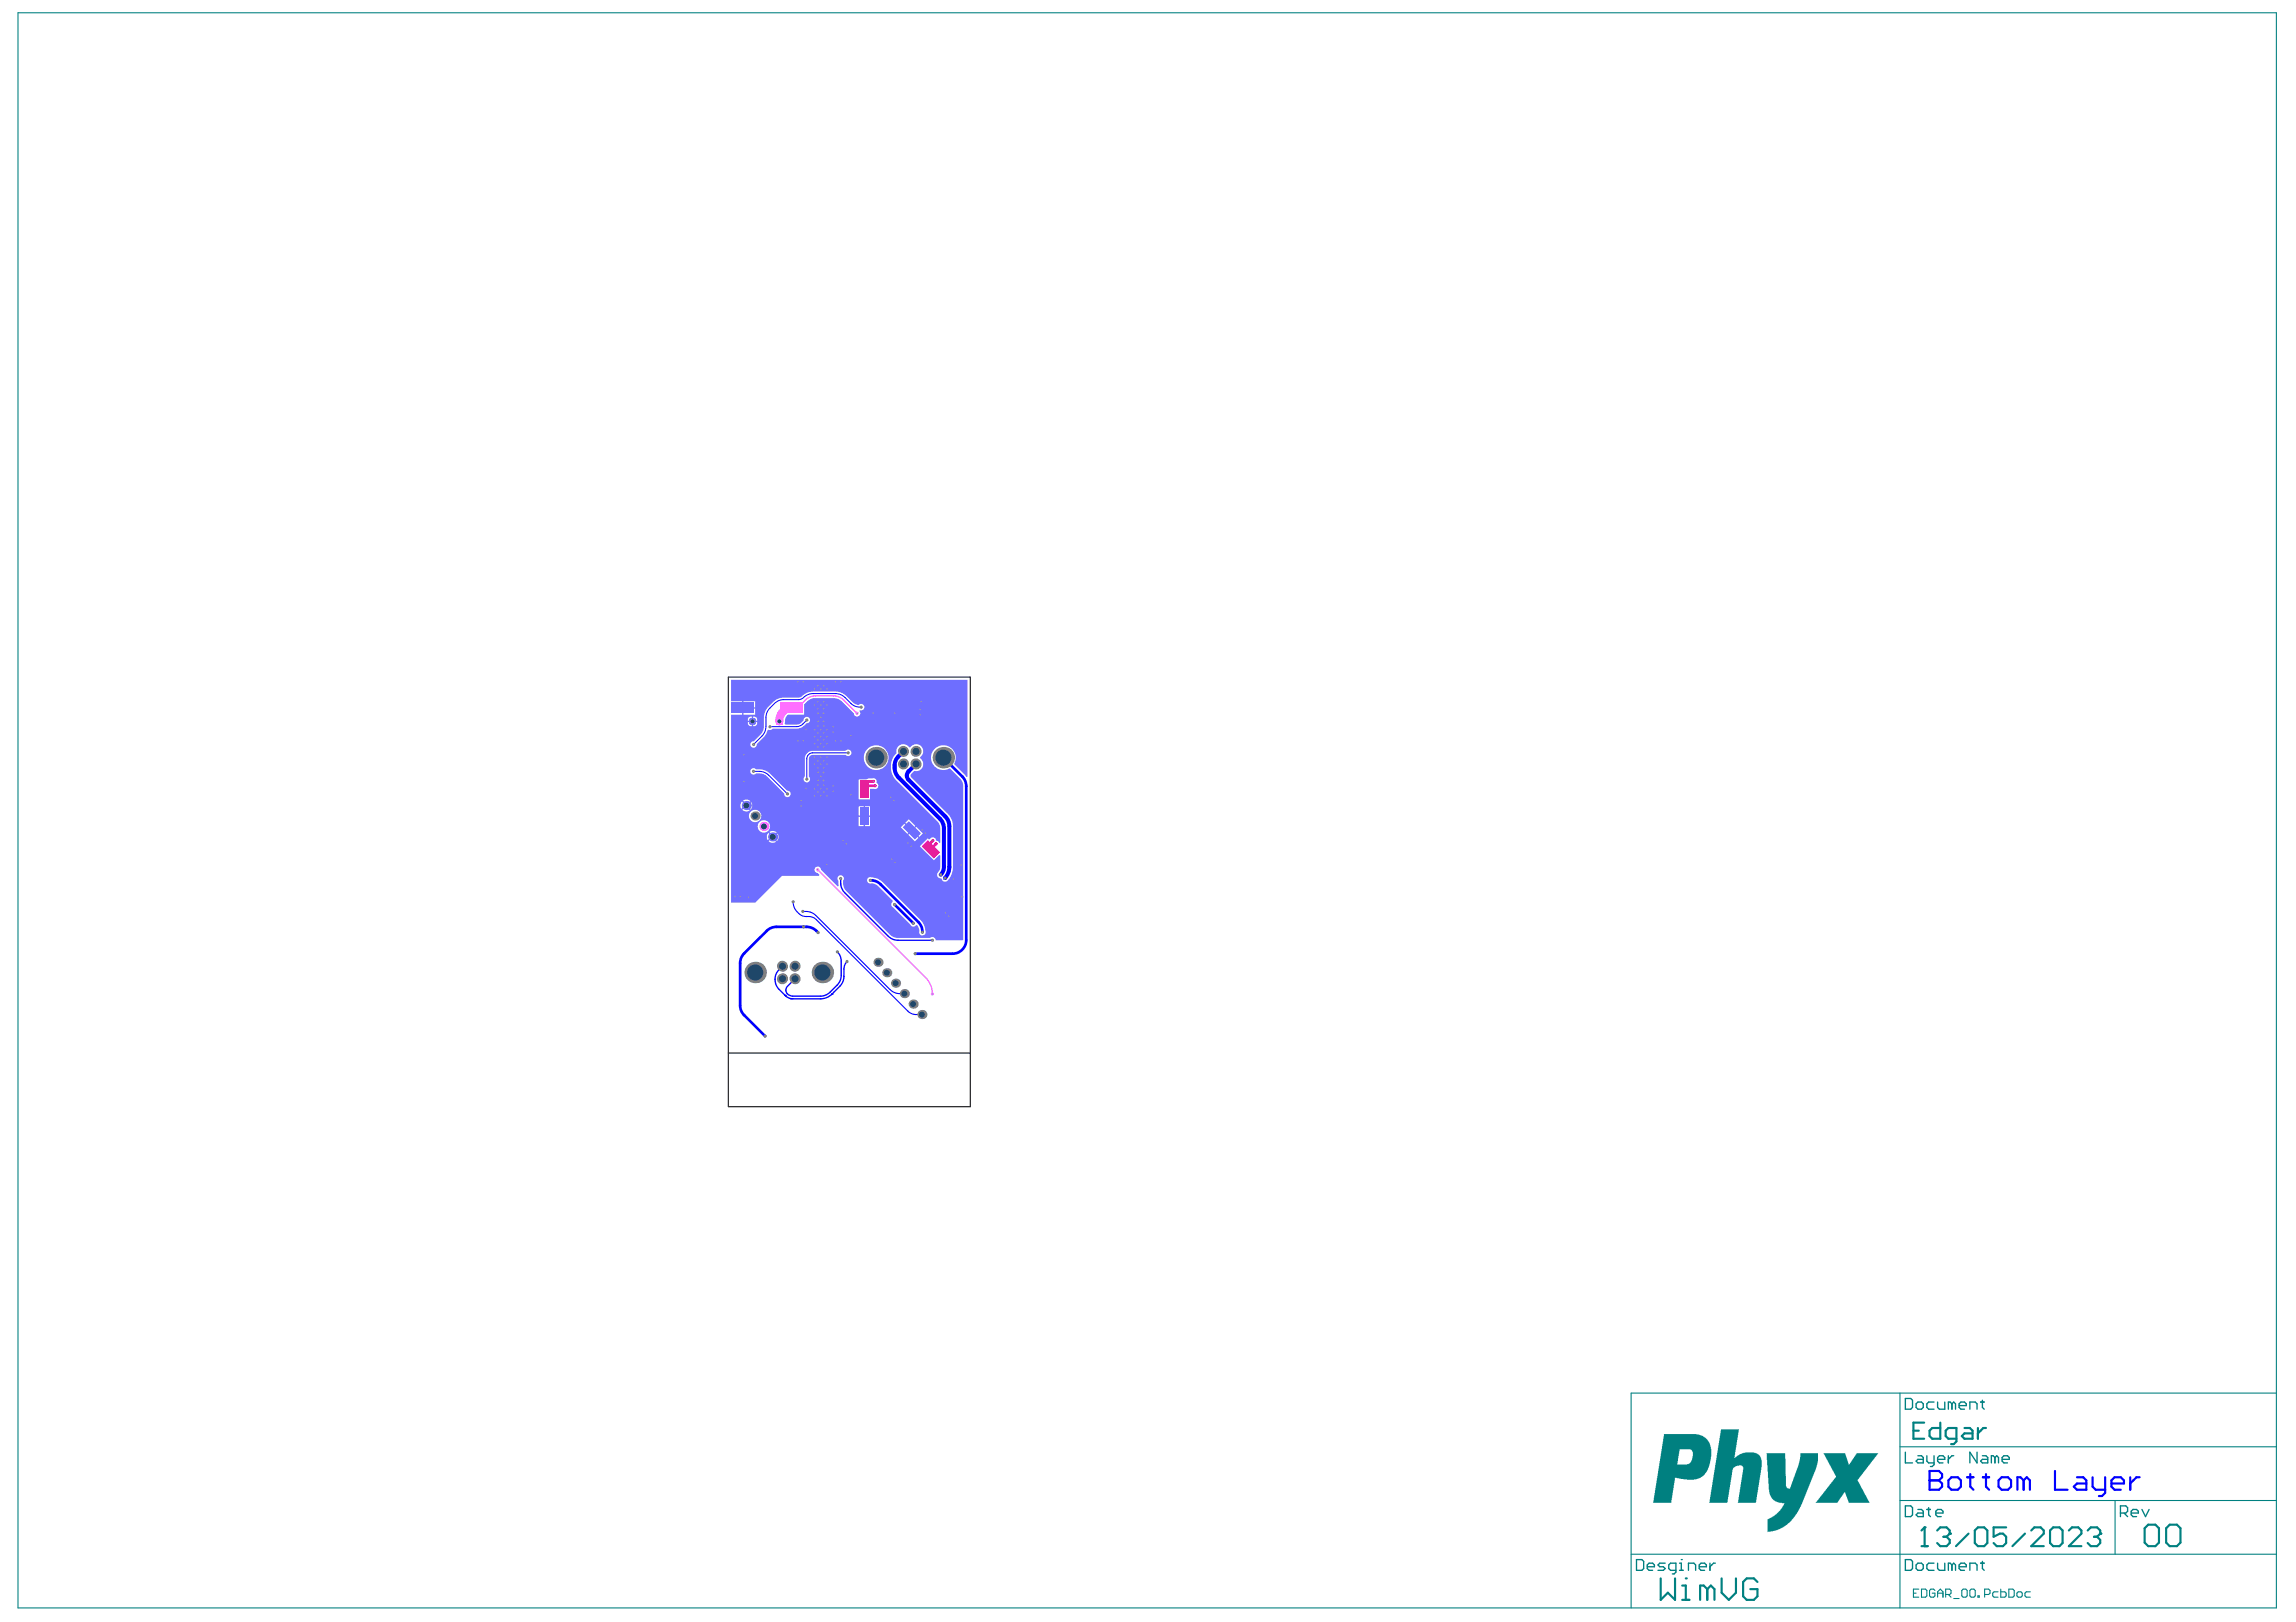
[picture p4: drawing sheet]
<svg xmlns="http://www.w3.org/2000/svg" width="297mm" height="210mm" viewBox="0 0 297 210" stroke-linecap="round" stroke-linejoin="round" font-family="sans-serif">
<g fill="#008080">
<path d="M222.7 185h2.3l-.6 3.7 .6-.5 .8-.2h1.3l.4 .2 .3 .4 .1 .4v.9l-.7 4.6h-2.4l.7-4.2a.58 .58 0 0 0-.1-.6h-.7l-.3 .2a.59 .59 0 0 0-.3 .6l-.6 4h-2.4z"/>
<path d="M228.5 188.1h2.4l.2 4.2v.2l.3 .2 .2-.1 1.1-3.1 .2-.9v-.5h2.3v1l-.4 1.3-1.8 4.6-.8 1.2-1 1.2-1 .5-.8 .3-.7 .1v-1.2a.45 .45 0 0 1 .4-.7l.7-.4 .5-.6 .5-.9h-.6l-.6-.2-.4-.4-.2-.4-.2-.7z"/>
<path d="M235.9 188.1h2.8l.4 1.4 .2-.1 .9-1.3h2.8l-2.6 3.3a.38 .38 0 0 0 .1 .5l1.4 2.6h-2.7l-.5-1.4h-.1l-.9 1.4h-2.8l2.2-2.8 .2-.3a.34 .34 0 0 0 .1-.6z"/>
<path d="M215.3 185.6h4.2l.8 .2 .6 .5 .4 .7 .1 .5-.1 1.4-.2 .8-.3 .7-.3 .5-.5 .3-.8 .3h-.9l-1.6-.3-.5 3.3h-2.3zM217.3 187.6l-.3 1.9h1.3l.3-.1 .3-.5 .1-.7a.57 .57 0 0 0-.3-.6z"/>
</g>
<g fill="none" stroke="#008080" stroke-width=".14">
<path d="M2.3 1.7h292.2v206.4h-292.2zM245.8 187.2h48.7M245.8 194.2h48.7M245.8 180.3v27.8M273.6 194.2v6.9M294.5 180.3h-83.5v27.8M211 201.1h83.5M247.5 206.2h.4M248.2 205.6h-.7v1.1h.7M248.6 205.6h.5l.2 .2v.7l-.2 .2h-.5zM250.3 205.8l-.1-.2h-.4l-.2 .2v.7l.2 .2h.4l.1-.2v-.3h-.3M250.7 206.2h.7"/>
<path d="M250.7 206.7v-.7l.3-.4 .4 .4v.7M251.7 206.3h.5l.2-.1v-.4l-.2-.2h-.5v1.1M252.1 206.3l.3 .4M252.8 206.9h.7M253.8 205.8l.2-.2h.3l.2 .2v.7l-.2 .2h-.3l-.2-.2zM254.8 205.8l.2-.2h.4l.1 .2v.7l-.1 .2h-.4l-.2-.2zM255.9 206.5h.2v.2h-.2zM256.8 206.3h.5l.2-.1v-.4l-.2-.2h-.5v1.1M258.5 206h-.5l-.2 .2v.3l.2 .2h.5M258.8 205.6v1.1h.6l.1-.2v-.3l-.1-.2h-.6M259.9 205.6h.5l.2 .2v.7l-.2 .2h-.5zM260.9 206.2l.2-.2h.4l.1 .2v.3l-.1 .2h-.4l-.2-.2z"/>
<path d="M262.7 206h-.6l-.1 .2v.3l.1 .2h.6"/>
</g>
<g fill="none" stroke="#008080" stroke-width=".28">
<path d="M247.5 185.1h.7M248.9 184.1h-1.4v2.1h1.4M249 197.7h.1M249 197.7v2.4M249 197.7l-.4 .4M250.6 198.1l.4-.4h.8l.4 .4v.4M251 184.1v2.1h-1l-.4-.4v-.7l.4-.3h1M251.4 198.9h.4M251.8 198.9l.4 .4v.4l-.4 .4h-.8l-.4-.4M252.2 198.5h.1M252.2 198.5l-.4 .4M253.1 186.2h-1l-.4-.4v-.7l.4-.3h1v1.7l-.3 .4h-.4"/>
<path d="M254.2 184.8h.6l.4 .3v1.1h-1l-.4-.4 .4-.3h1M254.7 198.5l-1.7 1.6M255.5 198.1l.4-.4h.8l.4 .4v1.6l-.4 .4h-.8l-.4-.4zM255.9 184.8v1.4M256.9 184.8h-.3l-.7 .7M259.5 197.7h-1.6v1.2l.8-.4h.4l.4 .4v.8l-.4 .4h-.8l-.4-.4M262 198.5l-1.6 1.6M262.8 198.1l.4-.4h.8l.4 .4v.4l-1.6 1.6h1.6M265.2 198.1l.4-.4h.8l.4 .4v1.6l-.4 .4h-.8l-.4-.4zM267.7 198.1l.4-.4h.8l.4 .4v.4l-1.6 1.6h1.6M270.1 198.1l.4-.4h.8l.4 .4v.4M270.9 198.9h.4"/>
<path d="M271.3 198.9l.4 .4v.4l-.4 .4h-.8l-.4-.4M271.7 198.5h.1M271.7 198.5l-.4 .4M277.5 197.8l.4-.5h.9l.5 .5v1.8l-.5 .5h-.9l-.4-.5zM280.2 197.8l.5-.5h.9l.5 .5v1.8l-.5 .5h-.9l-.5-.5zM214.8 204.3v2.7l1-.9 .9 .9v-2.7M217.6 207h1M217.6 205.2h.5v1.8M218.1 204.3h.1M220.9 205.6l-.5-.4h-.5v1.8M220.9 205.6v1.4M220.9 205.6l.4-.4 .5 .4v1.4"/>
<path d="M222.7 204.3v1.8l1 .9 .9-.9v-1.8M227.4 204.7l-.5-.4h-.9l-.5 .4v1.9l.5 .4h.9l.5-.4v-1h-1M248.6 200.1h.8"/>
</g>
<g fill="none" stroke="#008080" stroke-width=".17">
<path d="M246.5 194.9h.7l.2 .2v.9l-.2 .3h-.7zM246.5 181h.7l.2 .2v.9l-.2 .3h-.7zM246.5 187.9v1.4h.9M247.9 181.7l.2-.3h.5l.2 .3v.4l-.2 .3h-.5l-.2-.3zM248.1 195.3h.5l.2 .3v.7h-.7l-.2-.3 .2-.2h.7M248.1 188.4h.5l.2 .2v.7h-.7l-.2-.2 .2-.2h.7M249.3 195.3h.4M249.3 188.4v.7l.2 .2h.7M249.5 195.1v.9l.2 .3M250.2 181.4h-.7l-.2 .3v.4l.2 .3h.7M250.2 188.4v1.1l-.2 .3h-.3M250.4 195.8h1v-.2l-.3-.3h-.4l-.3 .3v.4l.3 .3h.4"/>
<path d="M250.7 181.4v.7l.2 .3h.7v-1M250.7 188.9h.9v-.3l-.2-.2h-.5l-.2 .2v.5l.2 .2h.5M252.1 188.4v.9M252.5 181.7l-.2-.3h-.2v1M252.5 181.7v.7M252.5 181.7l.3-.3 .2 .3v.7M252.8 188.4h-.3l-.4 .5M253.5 181.9h.9v-.2l-.3-.3h-.4l-.2 .3v.4l.2 .3h.4M254.8 182.4v-1h.7l.3 .3v.7M255.8 187.9v1.4l-1-1.4v1.4M256.2 181.4h.5M256.5 188.4h.4l.3 .2v.7h-.7l-.3-.2 .3-.2h.7"/>
<path d="M256.5 181.2v.9l.2 .3M258.1 188.6l-.2-.2h-.3v.9M258.1 188.6v.7M258.1 188.6l.2-.2 .3 .2v.7M259 188.9h.9v-.3l-.2-.2h-.5l-.2 .2v.5l.2 .2h.5M274.3 195.8h.7l.3-.2v-.5l-.3-.2h-.7v1.4M274.8 195.8l.5 .5M275.7 195.8h.9v-.2l-.2-.3h-.5l-.2 .3v.4l.2 .3h.5M277.1 195.3l.5 1 .4-1M211.7 201.8h.7l.2 .3v.9l-.2 .2h-.7zM213.1 202.8h.9v-.3l-.2-.2h-.5l-.2 .2v.5l.2 .2h.5M215.4 202.3h-.7l-.2 .2 .2 .3h.5l.2 .2-.2 .2h-.7"/>
<path d="M216.8 203.2h-.7l-.2-.2v-.5l.2-.2h.7v1.1l-.2 .3h-.2M217.3 203.2h.4M217.3 202.3h.2v.9M217.5 201.8h.1M218.4 203.2v-.9h.7l.3 .2v.7M219.8 202.8h1v-.3l-.3-.2h-.4l-.3 .2v.5l.3 .2h.4M221.2 202.3v.9M221.9 202.3h-.2l-.5 .5M246.5 201.8h.7l.2 .3v.9l-.2 .2h-.7zM247.9 202.5l.2-.2h.5l.2 .2v.5l-.2 .2h-.5l-.2-.2zM250.2 202.3h-.7l-.2 .2v.5l.2 .2h.7M250.7 202.3v.7l.2 .2h.7v-.9"/>
<path d="M252.5 202.5l-.2-.2h-.2v.9M252.5 202.5v.7M252.5 202.5l.3-.2 .2 .2v.7M253.5 202.8h.9v-.3l-.3-.2h-.4l-.2 .2v.5l.2 .2h.4M254.8 203.2v-.9h.7l.3 .2v.7M256.2 202.3h.5M256.5 202.1v.9l.2 .2"/>
</g>
<g fill="#6e6eff">
<path d="M105 90.4h2.4v.9l-.6 .5v2.1l.6 .5v1.2h-2.4v-1.2l.5-.5v-2.1l-.5-.5z"/>
<path d="M105 98h2.4v.9l-.6 .5v2.1l.6 .5v1.3h-2.4v-1.3l.5-.5v-2.1l-.5-.5z"/>
<path d="M94.6 88h30.6v12.5l-.2 .1-1.6-1.7a1.6 1.6 0 0 0-1.1-2.4 1.6 1.6 0 0 0-1.8 1.8 1.6 1.6 0 0 0 2.4 1.1l1.3 1.4a1.34 1.34 0 0 1 .4 .9v20h-3.6a.41 .41 0 0 0-.2-.4 .41 .41 0 0 0-.5 .1h-4.1a1.43 1.43 0 0 1-1.1-.4l-5.6-5.7a1.61 1.61 0 0 1-.3-1.7 .42 .42 0 0 0-.6-.3 .42 .42 0 0 0-.1 .7v.6l-.1 .1-2.2-2.2a.42 .42 0 0 0-.4-.4 .42 .42 0 0 0-.4 .5 .42 .42 0 0 0 .4 .4l.2 .2-.1 .1h-4.7l-3.5 3.5h-3.1v-24.3h1.4v-1.8h-1.4zM99.4 91.4a2.02 2.02 0 0 0-.6 1.5v1.1a1.47 1.47 0 0 1-.4 1.1l-.9 .8a.42 .42 0 0 0-.4 .4 .42 .42 0 0 0 .4 .5 .42 .42 0 0 0 .4-.5l1.1-1.1 .3-.7h.4l.3-.2h3.3l.5-.2 .5-.5a.42 .42 0 0 0 .5-.4 .42 .42 0 0 0-.4-.4 .42 .42 0 0 0-.4 .4l-.7 .5-1.7 .1a1.26 1.26 0 0 1 .4-1.3h2v-1.3l.4-.4a1.44 1.44 0 0 1 1.1-.4h2.4a1.43 1.43 0 0 1 1 .4l1.6 1.5a.42 .42 0 0 0 .5 .4 .42 .42 0 0 0 .2-.7l.1-.1a.42 .42 0 0 0 .5-.5 .42 .42 0 0 0-.7-.2l-.6-.2-1-.9a2.03 2.03 0 0 0-1.4-.6h-2.9a3.2 3.2 0 0 0-1.7 .8h-2.1l-.6 .1-.6 .2zM96.2 90.7v.8h1.5v-.8zM96.2 91.7v.8h1.5v-.8zM97.4 92.7v.6h.6a.44 .44 0 0 0-.6-.6zM96.9 92.9l-.2 .4h.6v-.6zM97.4 93.4v.6a.44 .44 0 0 0 .6-.6zM96.7 93.4a.44 .44 0 0 0 .6 .6v-.6zM116.2 96.6a.9 .9 0 0 0-.2 .9 2.11 2.11 0 0 0-.7 1.6v.3a2.22 2.22 0 0 0 .6 1.6l5.5 5.5 .2 .7v1.9h-.1l-.2-.3h-.2a.42 .42 0 0 0-.3-.4 .42 .42 0 0 0-.5 .2h-.1l-.2-.1-1 1 1.8 1.8 .7-.7 .1 .1v1.5l-.1 .5a.52 .52 0 0 0-.3 .6 .52 .52 0 0 0 .6 .4 .51 .51 0 0 0 .5 .4 .51 .51 0 0 0 .5-.4 2.56 2.56 0 0 0 .5-1.5v-5.3a2.25 2.25 0 0 0-.8-1.7l-4.6-4.6-.1-.3 .5-.5a.91 .91 0 0 0 1.1-.5 .91 .91 0 0 0-.4-1.2v-.1a.92 .92 0 0 0 .2-1.4 .92 .92 0 0 0-1.4 .1h-.2a.92 .92 0 0 0-1.4-.1zM104.4 97.5l-.2 .3-.1 .4v2.3a.42 .42 0 0 0 0 .6 .42 .42 0 0 0 .6 0 .42 .42 0 0 0-.1-.6v-2.3a.5 .5 0 0 1 .5-.5h4.3a.42 .42 0 0 0 .6 0 .42 .42 0 0 0 0-.6 .42 .42 0 0 0-.6 .1h-4.3h-.4zM111.7 98a1.65 1.65 0 0 0 3.3 0 1.65 1.65 0 0 0-3.3 0zM111.1 100.9v2.5h1.5v-1.3h.5a.42 .42 0 0 0 .5-.3 .42 .42 0 0 0-.2-.5 .41 .41 0 0 0-.1-.5 .41 .41 0 0 0-.4-.1l-.6 .1-.2 .1zM97.1 99.6a.42 .42 0 0 0 .1 .6 .42 .42 0 0 0 .6-.1h.4a1.48 1.48 0 0 1 1.1 .4l2.2 2.2a.42 .42 0 0 0 .4 .5 .42 .42 0 0 0 .4-.5 .42 .42 0 0 0-.5-.4l-2.1-2.2a2.03 2.03 0 0 0-1.5-.5h-.4a.42 .42 0 0 0-.7 0zM96.1 103.6l.5 .5 .5-.4a.77 .77 0 0 0-1-.1zM96 103.7a.77 .77 0 0 0-.1 1l.5-.5zM96.7 104.3l.4 .5a.77 .77 0 0 0 .1-1zM96 104.8a.77 .77 0 0 0 1 .1l-.5-.5zM111.9 104.3v1.2h.7v-1.2zM111.1 104.3v1.2h.6v-1.2zM96.9 105.6a.81 .81 0 0 0 1.6 0 .81 .81 0 0 0-1.6 0zM111.9 105.7v1.2h.7v-1.2zM111.1 105.7v1.2h.6v-1.2zM117.1 106.5l.9 .8 .4-.4-.8-.9zM98 106.9a.81 .81 0 0 0 1.6 0 .81 .81 0 0 0-1.6 0zM116.5 107.1l.9 .8 .4-.4-.8-.9zM99.5 107.7l.5 .5 .5-.5a.77 .77 0 0 0-1 0zM118.1 107.5l.8 .8 .5-.5-.9-.8zM99.4 107.8a.77 .77 0 0 0-.1 .9l.5-.4zM100.1 108.3l.4 .5a.77 .77 0 0 0 .1-.9zM117.5 108l.9 .9 .4-.5-.8-.8zM99.4 108.9a.77 .77 0 0 0 1 0l-.4-.5zM112.2 113.7a.42 .42 0 0 0 .1 .5 .42 .42 0 0 0 .4 .1l.5 .1 .4 .3 1.9 1.9v.1a.42 .42 0 0 0 .1 .7l2.2 2.2a.47 .47 0 0 0 .8 .1 .93 .93 0 0 1 .3 1 .42 .42 0 0 0 .6 .3 .42 .42 0 0 0 .2-.5v-.3a2.16 2.16 0 0 0-.6-1.1l-4.9-4.9a2.11 2.11 0 0 0-1.8-.6z"/>
</g>
<g fill="none" stroke="#00f" stroke-width=".17">
<path d="M108.8 113.7v.8l.3 .8 5.8 5.9a1.77 1.77 0 0 0 1.3 .5h4.4M100.8 125.5a1.83 1.83 0 0 0 0 2.5l.7 .8M100.8 125.5h.1M101.2 125l-.4 .5M101.5 128.8h.1M101.6 128.8v.1M101.6 128.8h.1M101.6 128.9h.1M101.6 128.9l.7 .3M102.3 129.2h.1M107.6 128.6a2.12 2.12 0 0 1-1.5 .7l-3.8-.1M107.6 128.6h.1"/>
<path d="M108.3 123.2a1.68 1.68 0 0 1 .5 1.2v1.8a1.76 1.76 0 0 1-.5 1.3 2.87 2.87 0 0 1-2.2 1.4h-3.5a.77 .77 0 0 1-.8-.4 .77 .77 0 0 1 .1-.9l1-.9M109.6 124.4a1.39 1.39 0 0 0-.4 1 2.52 2.52 0 0 1-.5 2.2l-1.1 1M109.6 124.4h.1"/>
</g>
<path d="M102.4 91.6a2.17 2.17 0 0 0 1.8-1 1.77 1.77 0 0 1 1.3-.5h2.4a1.77 1.77 0 0 1 1.2 .5l1.8 1.7M105.8 112.6l13.9 13.9a3 3 0 0 1 .9 2.1" fill="none" stroke="#ff6eff" stroke-width=".17"/>
<path d="M102.4 91.6a1.61 1.61 0 0 0-1.6 1.8" fill="none" stroke="#ff6eff" stroke-width="1"/>
<path d="M122 98l2.5 2.5a1.76 1.76 0 0 1 .5 1.2v20a1.77 1.77 0 0 1-1.8 1.7h-4.8M112.6 113.9h.1a1.77 1.77 0 0 1 1.2 .5l4.9 4.9a1.77 1.77 0 0 1 .5 1.3M115.7 117.1l2.5 2.4M118.2 119.5h.1M105.8 120.7a1.94 1.94 0 0 0-1.4-.8h-4a1.77 1.77 0 0 0-1.2 .6l-2.9 2.9a1.76 1.76 0 0 0-.5 1.2v5.5a1.76 1.76 0 0 0 .5 1.3l2.7 2.7" fill="none" stroke="#00f" stroke-width=".35"/>
<path d="M97.5 99.8a2.31 2.31 0 0 1 2 .5l2.4 2.4M104.4 93.2a1.67 1.67 0 0 1-1.3 .8l-3.5 .1M109.7 97.4h-4.6a.76 .76 0 0 0-.7 .8v2.6M111.4 91.5h-.1a1.66 1.66 0 0 1-1.2-.5 2.64 2.64 0 0 0-2-1.2h-2.9a1.99 1.99 0 0 0-1.4 .6l-.5 .1h-1.9a2.87 2.87 0 0 0-2.3 3.5 1.76 1.76 0 0 1-.5 1.3l-1.1 1" fill="none" stroke="#00f" stroke-width=".13"/>
<path d="M116.9 97.2a2.23 2.23 0 0 0-.6 3.4l5.3 5.4a1.76 1.76 0 0 1 .5 1.2v5a1.42 1.42 0 0 1-.4 1M117.5 99.8a.77 .77 0 0 0 0 1.1l4.8 4.8a1.76 1.76 0 0 1 .5 1.2v5.3a2.12 2.12 0 0 1-.5 1.4M117.5 99.8h.1M118.5 98.9l-1 .9M122.3 113.6h.1" fill="none" stroke="#00f" stroke-width=".52"/>
<path d="M113 101.1a.95 .95 0 0 0-1.2 1M113.2 101.7h-1.4v.4" fill="none" stroke="#f39" stroke-width=".35"/>
<path d="M120.7 108.8l-.7 .6 .4 .5 .7-.7" fill="none" stroke="#c09" stroke-width=".35"/>
<path d="M102.6 116.7a1.95 1.95 0 0 0 1.7 1.9M103.9 118a2.04 2.04 0 0 1 1.6 .5l9.7 9.6a2.06 2.06 0 0 0 1.8 .5M104.3 118.6h.1M104.3 118.6a1.57 1.57 0 0 1 1.3 .4l11.9 11.9a1.92 1.92 0 0 0 1.8 .4" fill="none" stroke="#00f" stroke-width=".14"/>
<g fill="none" stroke="#00f" stroke-width=".28">
<path d="M249.6 191.6h.1M249.6 190.4h1.2l.5 .4v.4l-.5 .4 .5 .4v.4l-.5 .4h-1.2zM249.6 191.6h1.2M252.1 191.6l.4-.4h.8l.4 .4v.8l-.4 .4h-.8l-.4-.4zM254.5 191.2h.8M254.9 190.8v1.6l.4 .4M256.5 191.2h.8M256.9 190.8v1.6l.4 .4M258.6 191.6l.4-.4h.8l.4 .4v.8l-.4 .4h-.8l-.4-.4zM261.8 191.6l-.4-.4h-.4v1.6M261.8 191.6v1.2M261.8 191.6l.4-.4 .4 .4v1.2"/>
<path d="M265.9 190.4v2.4h1.6M268.7 191.2h.8l.4 .4v1.2h-1.2l-.4-.4 .4-.4h1.2M270.7 191.2v1.2l.4 .4h1.2M272.3 191.2v2l-.4 .4h-.4M273.2 192h1.6v-.4l-.4-.4h-.8l-.4 .4v.8l.4 .4h.8M275.6 191.2v1.6M276.8 191.2h-.4l-.8 .8"/>
</g>
<circle cx="108.8" cy="113.7" r=".21" fill="#808080"/>
<circle cx="108.8" cy="113.7" r=".09" fill="#a6968d"/>
<circle cx="105.8" cy="112.6" r=".21" fill="#ff6eff"/>
<circle cx="105.8" cy="112.6" r=".09" fill="#a6968d"/>
<circle cx="118.4" cy="123.4" r=".21" fill="#808080"/>
<circle cx="118.4" cy="123.4" r=".09" fill="#a6968d"/>
<circle cx="120.6" cy="128.6" r=".21" fill="#ff6eff"/>
<circle cx="120.6" cy="128.6" r=".09" fill="#a6968d"/>
<circle cx="120.6" cy="121.7" r=".21" fill="#808080"/>
<circle cx="120.6" cy="121.7" r=".09" fill="#a6968d"/>
<circle cx="99.6" cy="94.1" r=".21" fill="#808080"/>
<circle cx="99.6" cy="94.1" r=".09" fill="#a6968d"/>
<circle cx="106.2" cy="98" r=".21" fill="#6e6eff"/>
<circle cx="106.2" cy="98" r=".09" fill="#a6968d"/>
<circle cx="107" cy="98" r=".21" fill="#6e6eff"/>
<circle cx="107" cy="98" r=".09" fill="#a6968d"/>
<circle cx="105.4" cy="98" r=".21" fill="#6e6eff"/>
<circle cx="105.4" cy="98" r=".09" fill="#a6968d"/>
<circle cx="106.6" cy="96.7" r=".21" fill="#6e6eff"/>
<circle cx="106.6" cy="96.7" r=".09" fill="#a6968d"/>
<circle cx="105.8" cy="96.7" r=".21" fill="#6e6eff"/>
<circle cx="105.8" cy="96.7" r=".09" fill="#a6968d"/>
<circle cx="106.6" cy="95.8" r=".21" fill="#6e6eff"/>
<circle cx="106.6" cy="95.8" r=".09" fill="#a6968d"/>
<circle cx="105.8" cy="95.8" r=".21" fill="#6e6eff"/>
<circle cx="105.8" cy="95.8" r=".09" fill="#a6968d"/>
<circle cx="105.4" cy="96.2" r=".21" fill="#6e6eff"/>
<circle cx="105.4" cy="96.2" r=".09" fill="#a6968d"/>
<circle cx="107" cy="96.2" r=".21" fill="#6e6eff"/>
<circle cx="107" cy="96.2" r=".09" fill="#a6968d"/>
<circle cx="106.2" cy="96.2" r=".21" fill="#6e6eff"/>
<circle cx="106.2" cy="96.2" r=".09" fill="#a6968d"/>
<circle cx="106.2" cy="89.2" r=".21" fill="#6e6eff"/>
<circle cx="106.2" cy="89.2" r=".09" fill="#a6968d"/>
<circle cx="106.6" cy="88.7" r=".21" fill="#6e6eff"/>
<circle cx="106.6" cy="88.7" r=".09" fill="#a6968d"/>
<circle cx="105.8" cy="88.7" r=".21" fill="#6e6eff"/>
<circle cx="105.8" cy="88.7" r=".09" fill="#a6968d"/>
<circle cx="107" cy="89.2" r=".21" fill="#6e6eff"/>
<circle cx="107" cy="89.2" r=".09" fill="#a6968d"/>
<circle cx="105.4" cy="89.2" r=".21" fill="#6e6eff"/>
<circle cx="105.4" cy="89.2" r=".09" fill="#a6968d"/>
<circle cx="111.4" cy="91.5" r=".21" fill="#808080"/>
<circle cx="111.4" cy="91.5" r=".09" fill="#a6968d"/>
<circle cx="101.9" cy="102.7" r=".21" fill="#808080"/>
<circle cx="101.9" cy="102.7" r=".09" fill="#a6968d"/>
<circle cx="97.5" cy="96.3" r=".21" fill="#808080"/>
<circle cx="97.5" cy="96.3" r=".09" fill="#a6968d"/>
<circle cx="97.5" cy="99.8" r=".21" fill="#808080"/>
<circle cx="97.5" cy="99.8" r=".09" fill="#a6968d"/>
<circle cx="106.2" cy="92.8" r=".21" fill="#6e6eff"/>
<circle cx="106.2" cy="92.8" r=".1" fill="#a6968d"/>
<circle cx="106.5" cy="92.3" r=".21" fill="#6e6eff"/>
<circle cx="106.5" cy="92.3" r=".1" fill="#a6968d"/>
<circle cx="106.5" cy="93.4" r=".21" fill="#6e6eff"/>
<circle cx="106.5" cy="93.4" r=".1" fill="#a6968d"/>
<circle cx="105.8" cy="93.4" r=".21" fill="#6e6eff"/>
<circle cx="105.8" cy="93.4" r=".1" fill="#a6968d"/>
<circle cx="105.8" cy="92.3" r=".21" fill="#6e6eff"/>
<circle cx="105.8" cy="92.3" r=".1" fill="#a6968d"/>
<circle cx="106.2" cy="100.5" r=".21" fill="#6e6eff"/>
<circle cx="106.2" cy="100.5" r=".1" fill="#a6968d"/>
<circle cx="106.5" cy="100" r=".21" fill="#6e6eff"/>
<circle cx="106.5" cy="100" r=".1" fill="#a6968d"/>
<circle cx="106.5" cy="101" r=".21" fill="#6e6eff"/>
<circle cx="106.5" cy="101" r=".1" fill="#a6968d"/>
<circle cx="105.8" cy="101" r=".21" fill="#6e6eff"/>
<circle cx="105.8" cy="101" r=".1" fill="#a6968d"/>
<circle cx="105.8" cy="100" r=".21" fill="#6e6eff"/>
<circle cx="105.8" cy="100" r=".1" fill="#a6968d"/>
<circle cx="113" cy="101.1" r=".21" fill="#f39"/>
<circle cx="113" cy="101.1" r=".09" fill="#a6968d"/>
<circle cx="113.2" cy="101.7" r=".21" fill="#f39"/>
<circle cx="113.2" cy="101.7" r=".09" fill="#a6968d"/>
<circle cx="120.7" cy="108.8" r=".21" fill="#c09"/>
<circle cx="120.7" cy="108.8" r=".09" fill="#a6968d"/>
<circle cx="119.2" cy="90.8" r=".21" fill="#6e6eff"/>
<circle cx="119.2" cy="90.8" r=".09" fill="#a6968d"/>
<circle cx="119" cy="92.5" r=".21" fill="#6e6eff"/>
<circle cx="119" cy="92.5" r=".09" fill="#a6968d"/>
<circle cx="119" cy="91.8" r=".21" fill="#6e6eff"/>
<circle cx="119" cy="91.8" r=".09" fill="#a6968d"/>
<circle cx="115.7" cy="92.3" r=".21" fill="#6e6eff"/>
<circle cx="115.7" cy="92.3" r=".09" fill="#a6968d"/>
<circle cx="113" cy="92.3" r=".21" fill="#6e6eff"/>
<circle cx="113" cy="92.3" r=".09" fill="#a6968d"/>
<circle cx="96.2" cy="101.1" r=".21" fill="#6e6eff"/>
<circle cx="96.2" cy="101.1" r=".09" fill="#a6968d"/>
<circle cx="96.2" cy="97.7" r=".21" fill="#6e6eff"/>
<circle cx="96.2" cy="97.7" r=".09" fill="#a6968d"/>
<circle cx="104.3" cy="94.4" r=".21" fill="#6e6eff"/>
<circle cx="104.3" cy="94.4" r=".09" fill="#a6968d"/>
<circle cx="104.3" cy="102" r=".21" fill="#6e6eff"/>
<circle cx="104.3" cy="102" r=".09" fill="#a6968d"/>
<circle cx="110.1" cy="102.8" r=".21" fill="#6e6eff"/>
<circle cx="110.1" cy="102.8" r=".09" fill="#a6968d"/>
<circle cx="110.1" cy="95.2" r=".21" fill="#6e6eff"/>
<circle cx="110.1" cy="95.2" r=".09" fill="#a6968d"/>
<circle cx="109.7" cy="97.4" r=".21" fill="#808080"/>
<circle cx="109.7" cy="97.4" r=".09" fill="#a6968d"/>
<circle cx="104.4" cy="100.8" r=".21" fill="#808080"/>
<circle cx="104.4" cy="100.8" r=".09" fill="#a6968d"/>
<circle cx="123.4" cy="113.8" r=".21" fill="#6e6eff"/>
<circle cx="123.4" cy="113.8" r=".09" fill="#a6968d"/>
<circle cx="124.3" cy="111.9" r=".21" fill="#6e6eff"/>
<circle cx="124.3" cy="111.9" r=".09" fill="#a6968d"/>
<circle cx="104.4" cy="93.2" r=".21" fill="#808080"/>
<circle cx="104.4" cy="93.2" r=".09" fill="#a6968d"/>
<circle cx="107" cy="111.9" r=".21" fill="#6e6eff"/>
<circle cx="107" cy="111.9" r=".09" fill="#a6968d"/>
<circle cx="96.8" cy="116.1" r=".21" fill="#6e6eff"/>
<circle cx="96.8" cy="116.1" r=".09" fill="#a6968d"/>
<circle cx="95.8" cy="116" r=".21" fill="#6e6eff"/>
<circle cx="95.8" cy="116" r=".09" fill="#a6968d"/>
<circle cx="95.1" cy="116" r=".21" fill="#6e6eff"/>
<circle cx="95.1" cy="116" r=".09" fill="#a6968d"/>
<circle cx="103.6" cy="104.3" r=".21" fill="#6e6eff"/>
<circle cx="103.6" cy="104.3" r=".09" fill="#a6968d"/>
<circle cx="103.6" cy="103.6" r=".21" fill="#6e6eff"/>
<circle cx="103.6" cy="103.6" r=".09" fill="#a6968d"/>
<circle cx="121.1" cy="109.2" r=".21" fill="#c09"/>
<circle cx="121.1" cy="109.2" r=".09" fill="#a6968d"/>
<circle cx="109.1" cy="108.8" r=".21" fill="#6e6eff"/>
<circle cx="109.1" cy="108.8" r=".09" fill="#a6968d"/>
<circle cx="109.5" cy="109.2" r=".21" fill="#6e6eff"/>
<circle cx="109.5" cy="109.2" r=".09" fill="#a6968d"/>
<circle cx="115.6" cy="103.6" r=".21" fill="#6e6eff"/>
<circle cx="115.6" cy="103.6" r=".09" fill="#a6968d"/>
<circle cx="115.2" cy="103.2" r=".21" fill="#6e6eff"/>
<circle cx="115.2" cy="103.2" r=".09" fill="#a6968d"/>
<circle cx="119.7" cy="107.8" r=".21" fill="#6e6eff"/>
<circle cx="119.7" cy="107.8" r=".09" fill="#a6968d"/>
<circle cx="119.3" cy="107.4" r=".21" fill="#6e6eff"/>
<circle cx="119.3" cy="107.4" r=".09" fill="#a6968d"/>
<circle cx="122.7" cy="118.6" r=".21" fill="#6e6eff"/>
<circle cx="122.7" cy="118.6" r=".09" fill="#a6968d"/>
<circle cx="122.3" cy="118.1" r=".21" fill="#6e6eff"/>
<circle cx="122.3" cy="118.1" r=".09" fill="#a6968d"/>
<circle cx="124.4" cy="116.1" r=".21" fill="#6e6eff"/>
<circle cx="124.4" cy="116.1" r=".09" fill="#a6968d"/>
<circle cx="117.5" cy="109.1" r=".21" fill="#6e6eff"/>
<circle cx="117.5" cy="109.1" r=".09" fill="#a6968d"/>
<circle cx="117.9" cy="109.5" r=".21" fill="#6e6eff"/>
<circle cx="117.9" cy="109.5" r=".09" fill="#a6968d"/>
<circle cx="115.4" cy="111.2" r=".21" fill="#6e6eff"/>
<circle cx="115.4" cy="111.2" r=".09" fill="#a6968d"/>
<circle cx="115.8" cy="111.6" r=".21" fill="#6e6eff"/>
<circle cx="115.8" cy="111.6" r=".09" fill="#a6968d"/>
<circle cx="121.7" cy="113.2" r=".21" fill="#808080"/>
<circle cx="121.7" cy="113.2" r=".09" fill="#a6968d"/>
<circle cx="122.3" cy="113.6" r=".21" fill="#808080"/>
<circle cx="122.3" cy="113.6" r=".09" fill="#a6968d"/>
<circle cx="106.2" cy="103" r=".21" fill="#6e6eff"/>
<circle cx="106.2" cy="103" r=".09" fill="#a6968d"/>
<circle cx="107" cy="103" r=".21" fill="#6e6eff"/>
<circle cx="107" cy="103" r=".09" fill="#a6968d"/>
<circle cx="105.4" cy="103" r=".21" fill="#6e6eff"/>
<circle cx="105.4" cy="103" r=".09" fill="#a6968d"/>
<circle cx="106.2" cy="95.3" r=".21" fill="#6e6eff"/>
<circle cx="106.2" cy="95.3" r=".09" fill="#a6968d"/>
<circle cx="107" cy="95.3" r=".21" fill="#6e6eff"/>
<circle cx="107" cy="95.3" r=".09" fill="#a6968d"/>
<circle cx="105.4" cy="95.3" r=".21" fill="#6e6eff"/>
<circle cx="105.4" cy="95.3" r=".09" fill="#a6968d"/>
<circle cx="105.8" cy="91.7" r=".21" fill="#6e6eff"/>
<circle cx="105.8" cy="91.7" r=".09" fill="#a6968d"/>
<circle cx="106.6" cy="91.7" r=".21" fill="#6e6eff"/>
<circle cx="106.6" cy="91.7" r=".09" fill="#a6968d"/>
<circle cx="105.4" cy="91.2" r=".21" fill="#6e6eff"/>
<circle cx="105.4" cy="91.2" r=".09" fill="#a6968d"/>
<circle cx="107" cy="91.2" r=".21" fill="#6e6eff"/>
<circle cx="107" cy="91.2" r=".09" fill="#a6968d"/>
<circle cx="105.8" cy="90.8" r=".21" fill="#6e6eff"/>
<circle cx="105.8" cy="90.8" r=".09" fill="#a6968d"/>
<circle cx="106.6" cy="90.8" r=".21" fill="#6e6eff"/>
<circle cx="106.6" cy="90.8" r=".09" fill="#a6968d"/>
<circle cx="106.2" cy="91.2" r=".21" fill="#6e6eff"/>
<circle cx="106.2" cy="91.2" r=".09" fill="#a6968d"/>
<circle cx="105.8" cy="93.9" r=".21" fill="#6e6eff"/>
<circle cx="105.8" cy="93.9" r=".09" fill="#a6968d"/>
<circle cx="106.6" cy="93.9" r=".21" fill="#6e6eff"/>
<circle cx="106.6" cy="93.9" r=".09" fill="#a6968d"/>
<circle cx="105.4" cy="94.4" r=".21" fill="#6e6eff"/>
<circle cx="105.4" cy="94.4" r=".09" fill="#a6968d"/>
<circle cx="107" cy="94.4" r=".21" fill="#6e6eff"/>
<circle cx="107" cy="94.4" r=".09" fill="#a6968d"/>
<circle cx="105.8" cy="94.9" r=".21" fill="#6e6eff"/>
<circle cx="105.8" cy="94.9" r=".09" fill="#a6968d"/>
<circle cx="106.6" cy="94.9" r=".21" fill="#6e6eff"/>
<circle cx="106.6" cy="94.9" r=".09" fill="#a6968d"/>
<circle cx="106.2" cy="94.4" r=".21" fill="#6e6eff"/>
<circle cx="106.2" cy="94.4" r=".09" fill="#a6968d"/>
<circle cx="105.8" cy="101.6" r=".21" fill="#6e6eff"/>
<circle cx="105.8" cy="101.6" r=".09" fill="#a6968d"/>
<circle cx="106.6" cy="101.6" r=".21" fill="#6e6eff"/>
<circle cx="106.6" cy="101.6" r=".09" fill="#a6968d"/>
<circle cx="105.4" cy="102.1" r=".21" fill="#6e6eff"/>
<circle cx="105.4" cy="102.1" r=".09" fill="#a6968d"/>
<circle cx="107" cy="102.1" r=".21" fill="#6e6eff"/>
<circle cx="107" cy="102.1" r=".09" fill="#a6968d"/>
<circle cx="105.8" cy="102.5" r=".21" fill="#6e6eff"/>
<circle cx="105.8" cy="102.5" r=".09" fill="#a6968d"/>
<circle cx="106.6" cy="102.5" r=".21" fill="#6e6eff"/>
<circle cx="106.6" cy="102.5" r=".09" fill="#a6968d"/>
<circle cx="106.2" cy="102.1" r=".21" fill="#6e6eff"/>
<circle cx="106.2" cy="102.1" r=".09" fill="#a6968d"/>
<circle cx="106.2" cy="98.9" r=".21" fill="#6e6eff"/>
<circle cx="106.2" cy="98.9" r=".09" fill="#a6968d"/>
<circle cx="106.6" cy="98.5" r=".21" fill="#6e6eff"/>
<circle cx="106.6" cy="98.5" r=".09" fill="#a6968d"/>
<circle cx="105.8" cy="98.5" r=".21" fill="#6e6eff"/>
<circle cx="105.8" cy="98.5" r=".09" fill="#a6968d"/>
<circle cx="107" cy="98.9" r=".21" fill="#6e6eff"/>
<circle cx="107" cy="98.9" r=".09" fill="#a6968d"/>
<circle cx="105.4" cy="98.9" r=".21" fill="#6e6eff"/>
<circle cx="105.4" cy="98.9" r=".09" fill="#a6968d"/>
<circle cx="106.6" cy="99.4" r=".21" fill="#6e6eff"/>
<circle cx="106.6" cy="99.4" r=".09" fill="#a6968d"/>
<circle cx="105.8" cy="99.4" r=".21" fill="#6e6eff"/>
<circle cx="105.8" cy="99.4" r=".09" fill="#a6968d"/>
<circle cx="110.9" cy="92.3" r=".21" fill="#ff6eff"/>
<circle cx="110.9" cy="92.3" r=".09" fill="#a6968d"/>
<circle cx="107.8" cy="101.7" r=".21" fill="#6e6eff"/>
<circle cx="107.8" cy="101.7" r=".09" fill="#a6968d"/>
<circle cx="107.8" cy="102.4" r=".21" fill="#6e6eff"/>
<circle cx="107.8" cy="102.4" r=".09" fill="#a6968d"/>
<circle cx="107.8" cy="94.7" r=".21" fill="#6e6eff"/>
<circle cx="107.8" cy="94.7" r=".09" fill="#a6968d"/>
<circle cx="107.8" cy="94.1" r=".21" fill="#6e6eff"/>
<circle cx="107.8" cy="94.1" r=".09" fill="#a6968d"/>
<circle cx="108.1" cy="88.2" r=".21" fill="#6e6eff"/>
<circle cx="108.1" cy="88.2" r=".09" fill="#a6968d"/>
<circle cx="108.8" cy="88.2" r=".21" fill="#6e6eff"/>
<circle cx="108.8" cy="88.2" r=".09" fill="#a6968d"/>
<circle cx="103.2" cy="88.2" r=".21" fill="#6e6eff"/>
<circle cx="103.2" cy="88.2" r=".09" fill="#a6968d"/>
<circle cx="103.9" cy="88.2" r=".21" fill="#6e6eff"/>
<circle cx="103.9" cy="88.2" r=".09" fill="#a6968d"/>
<circle cx="103.2" cy="95.9" r=".21" fill="#6e6eff"/>
<circle cx="103.2" cy="95.9" r=".09" fill="#a6968d"/>
<circle cx="103.9" cy="95.9" r=".21" fill="#6e6eff"/>
<circle cx="103.9" cy="95.9" r=".09" fill="#a6968d"/>
<circle cx="108.8" cy="95.9" r=".21" fill="#6e6eff"/>
<circle cx="108.8" cy="95.9" r=".09" fill="#a6968d"/>
<circle cx="108.1" cy="95.9" r=".21" fill="#6e6eff"/>
<circle cx="108.1" cy="95.9" r=".09" fill="#a6968d"/>
<circle cx="102.6" cy="116.7" r=".21" fill="#808080"/>
<circle cx="102.6" cy="116.7" r=".09" fill="#a6968d"/>
<circle cx="103.9" cy="118" r=".21" fill="#808080"/>
<circle cx="103.9" cy="118" r=".09" fill="#a6968d"/>
<circle cx="119.3" cy="120.6" r=".21" fill="#808080"/>
<circle cx="119.3" cy="120.6" r=".09" fill="#a6968d"/>
<circle cx="118.2" cy="119.5" r=".21" fill="#808080"/>
<circle cx="118.2" cy="119.5" r=".09" fill="#a6968d"/>
<circle cx="112.6" cy="113.9" r=".21" fill="#808080"/>
<circle cx="112.6" cy="113.9" r=".09" fill="#a6968d"/>
<circle cx="115.7" cy="117.1" r=".21" fill="#808080"/>
<circle cx="115.7" cy="117.1" r=".09" fill="#a6968d"/>
<circle cx="99" cy="134.1" r=".21" fill="#808080"/>
<circle cx="99" cy="134.1" r=".09" fill="#a6968d"/>
<circle cx="104" cy="119.9" r=".21" fill="#808080"/>
<circle cx="104" cy="119.9" r=".09" fill="#a6968d"/>
<circle cx="109.6" cy="124.4" r=".21" fill="#808080"/>
<circle cx="109.6" cy="124.4" r=".09" fill="#a6968d"/>
<circle cx="108.3" cy="123.2" r=".21" fill="#808080"/>
<circle cx="108.3" cy="123.2" r=".09" fill="#a6968d"/>
<circle cx="105.8" cy="120.7" r=".21" fill="#808080"/>
<circle cx="105.8" cy="120.7" r=".09" fill="#a6968d"/>
<path d="M101.3 126.6l-.1 .1" fill="none" stroke="#808080" stroke-width="1.4"/>
<circle cx="101.2" cy="126.7" r=".45" fill="#1f4769"/>
<path d="M102.8 126.6l.1 .1" fill="none" stroke="#808080" stroke-width="1.4"/>
<circle cx="102.9" cy="126.7" r=".45" fill="#1f4769"/>
<circle cx="97.7" cy="125.9" r="1.39" fill="#808080"/>
<circle cx="97.7" cy="125.9" r="1.04" fill="#1f4769"/>
<path d="M101.2 125l.1 .1" fill="none" stroke="#808080" stroke-width="1.4"/>
<circle cx="101.2" cy="125" r=".45" fill="#1f4769"/>
<path d="M102.9 125l-.1 .1" fill="none" stroke="#808080" stroke-width="1.4"/>
<circle cx="102.9" cy="125" r=".45" fill="#1f4769"/>
<circle cx="97.7" cy="105.6" r=".59" fill="#808080"/>
<circle cx="97.7" cy="105.6" r=".38" fill="#1f4769"/>
<circle cx="96.6" cy="104.2" r=".59" fill="#6e6eff"/>
<circle cx="96.6" cy="104.2" r=".38" fill="#1f4769"/>
<path d="M100.4 92.9h.9v.9h-.9z" fill-rule="evenodd" fill="#ff6eff"/>
<circle cx="100.8" cy="93.4" r=".26" fill="#1f4769"/>
<path d="M97.1 92.9h.5l.2 .2v.5l-.2 .2h-.5l-.2-.2v-.5z" fill-rule="evenodd" fill="#6e6eff"/>
<g fill="#6e6eff">
<path d="M96.9 93.6h.2v.2z"/>
<path d="M97.6 93.6h.2l-.2 .2z"/>
<path d="M97.6 92.9l.2 .2h-.2z"/>
<path d="M97 93l.1-.1v.2h-.2z"/>
</g>
<circle cx="97.4" cy="93.4" r=".26" fill="#1f4769"/>
<circle cx="106.4" cy="125.9" r="1.39" fill="#808080"/>
<circle cx="106.4" cy="125.9" r="1.04" fill="#1f4769"/>
<circle cx="114.7" cy="125.9" r=".59" fill="#808080"/>
<circle cx="114.7" cy="125.9" r=".38" fill="#1f4769"/>
<circle cx="113.6" cy="124.5" r=".59" fill="#808080"/>
<circle cx="113.6" cy="124.5" r=".38" fill="#1f4769"/>
<circle cx="113.4" cy="98" r="1.39" fill="#808080"/>
<circle cx="113.4" cy="98" r="1.04" fill="#1f4769"/>
<circle cx="119.3" cy="131.3" r=".59" fill="#808080"/>
<circle cx="119.3" cy="131.3" r=".38" fill="#1f4769"/>
<circle cx="118.1" cy="129.9" r=".59" fill="#808080"/>
<circle cx="118.1" cy="129.9" r=".38" fill="#1f4769"/>
<circle cx="117" cy="128.6" r=".59" fill="#808080"/>
<circle cx="117" cy="128.6" r=".38" fill="#1f4769"/>
<circle cx="115.9" cy="127.2" r=".59" fill="#808080"/>
<circle cx="115.9" cy="127.2" r=".38" fill="#1f4769"/>
<path d="M116.9 97.2v.1" fill="none" stroke="#808080" stroke-width="1.4"/>
<circle cx="116.9" cy="97.2" r=".45" fill="#1f4769"/>
<path d="M116.9 98.8v.1" fill="none" stroke="#808080" stroke-width="1.4"/>
<circle cx="116.9" cy="98.9" r=".45" fill="#1f4769"/>
<path d="M118.5 98.8v.1" fill="none" stroke="#808080" stroke-width="1.4"/>
<circle cx="118.5" cy="98.9" r=".45" fill="#1f4769"/>
<path d="M118.5 97.2v.1" fill="none" stroke="#808080" stroke-width="1.4"/>
<circle cx="118.5" cy="97.2" r=".45" fill="#1f4769"/>
<circle cx="122" cy="98" r="1.39" fill="#808080"/>
<circle cx="122" cy="98" r="1.04" fill="#1f4769"/>
<circle cx="100" cy="108.3" r=".59" fill="#6e6eff"/>
<circle cx="100" cy="108.3" r=".38" fill="#1f4769"/>
<circle cx="98.8" cy="106.9" r=".59" fill="#ff6eff"/>
<circle cx="98.8" cy="106.9" r=".38" fill="#1f4769"/>
<path d="M101 90.9h2.9v1.4h-2.9z" fill-rule="evenodd" fill="#ff6eff"/>
<path d="M94.7 90.9h2.8v1.4h-2.8z" fill-rule="evenodd" fill="#6e6eff"/>
<path d="M111.3 101h1.1v2.3h-1.1z" fill-rule="evenodd" fill="#f39"/>
<path d="M111.3 104.5h1.1v2.2h-1.1z" fill-rule="evenodd" fill="#6e6eff"/>
<path d="M119.2 109.5l.8-.8 1.6 1.6-.8 .8z" fill-rule="evenodd" fill="#c09"/>
<path d="M116.8 107.1l.8-.8 1.5 1.5-.7 .8z" fill-rule="evenodd" fill="#6e6eff"/>
<path d="M94.2 87.6h31.3v55.6h-31.3zM94.2 136.3h31.3" fill="none" stroke="#000" stroke-width=".13"/>
</svg>
